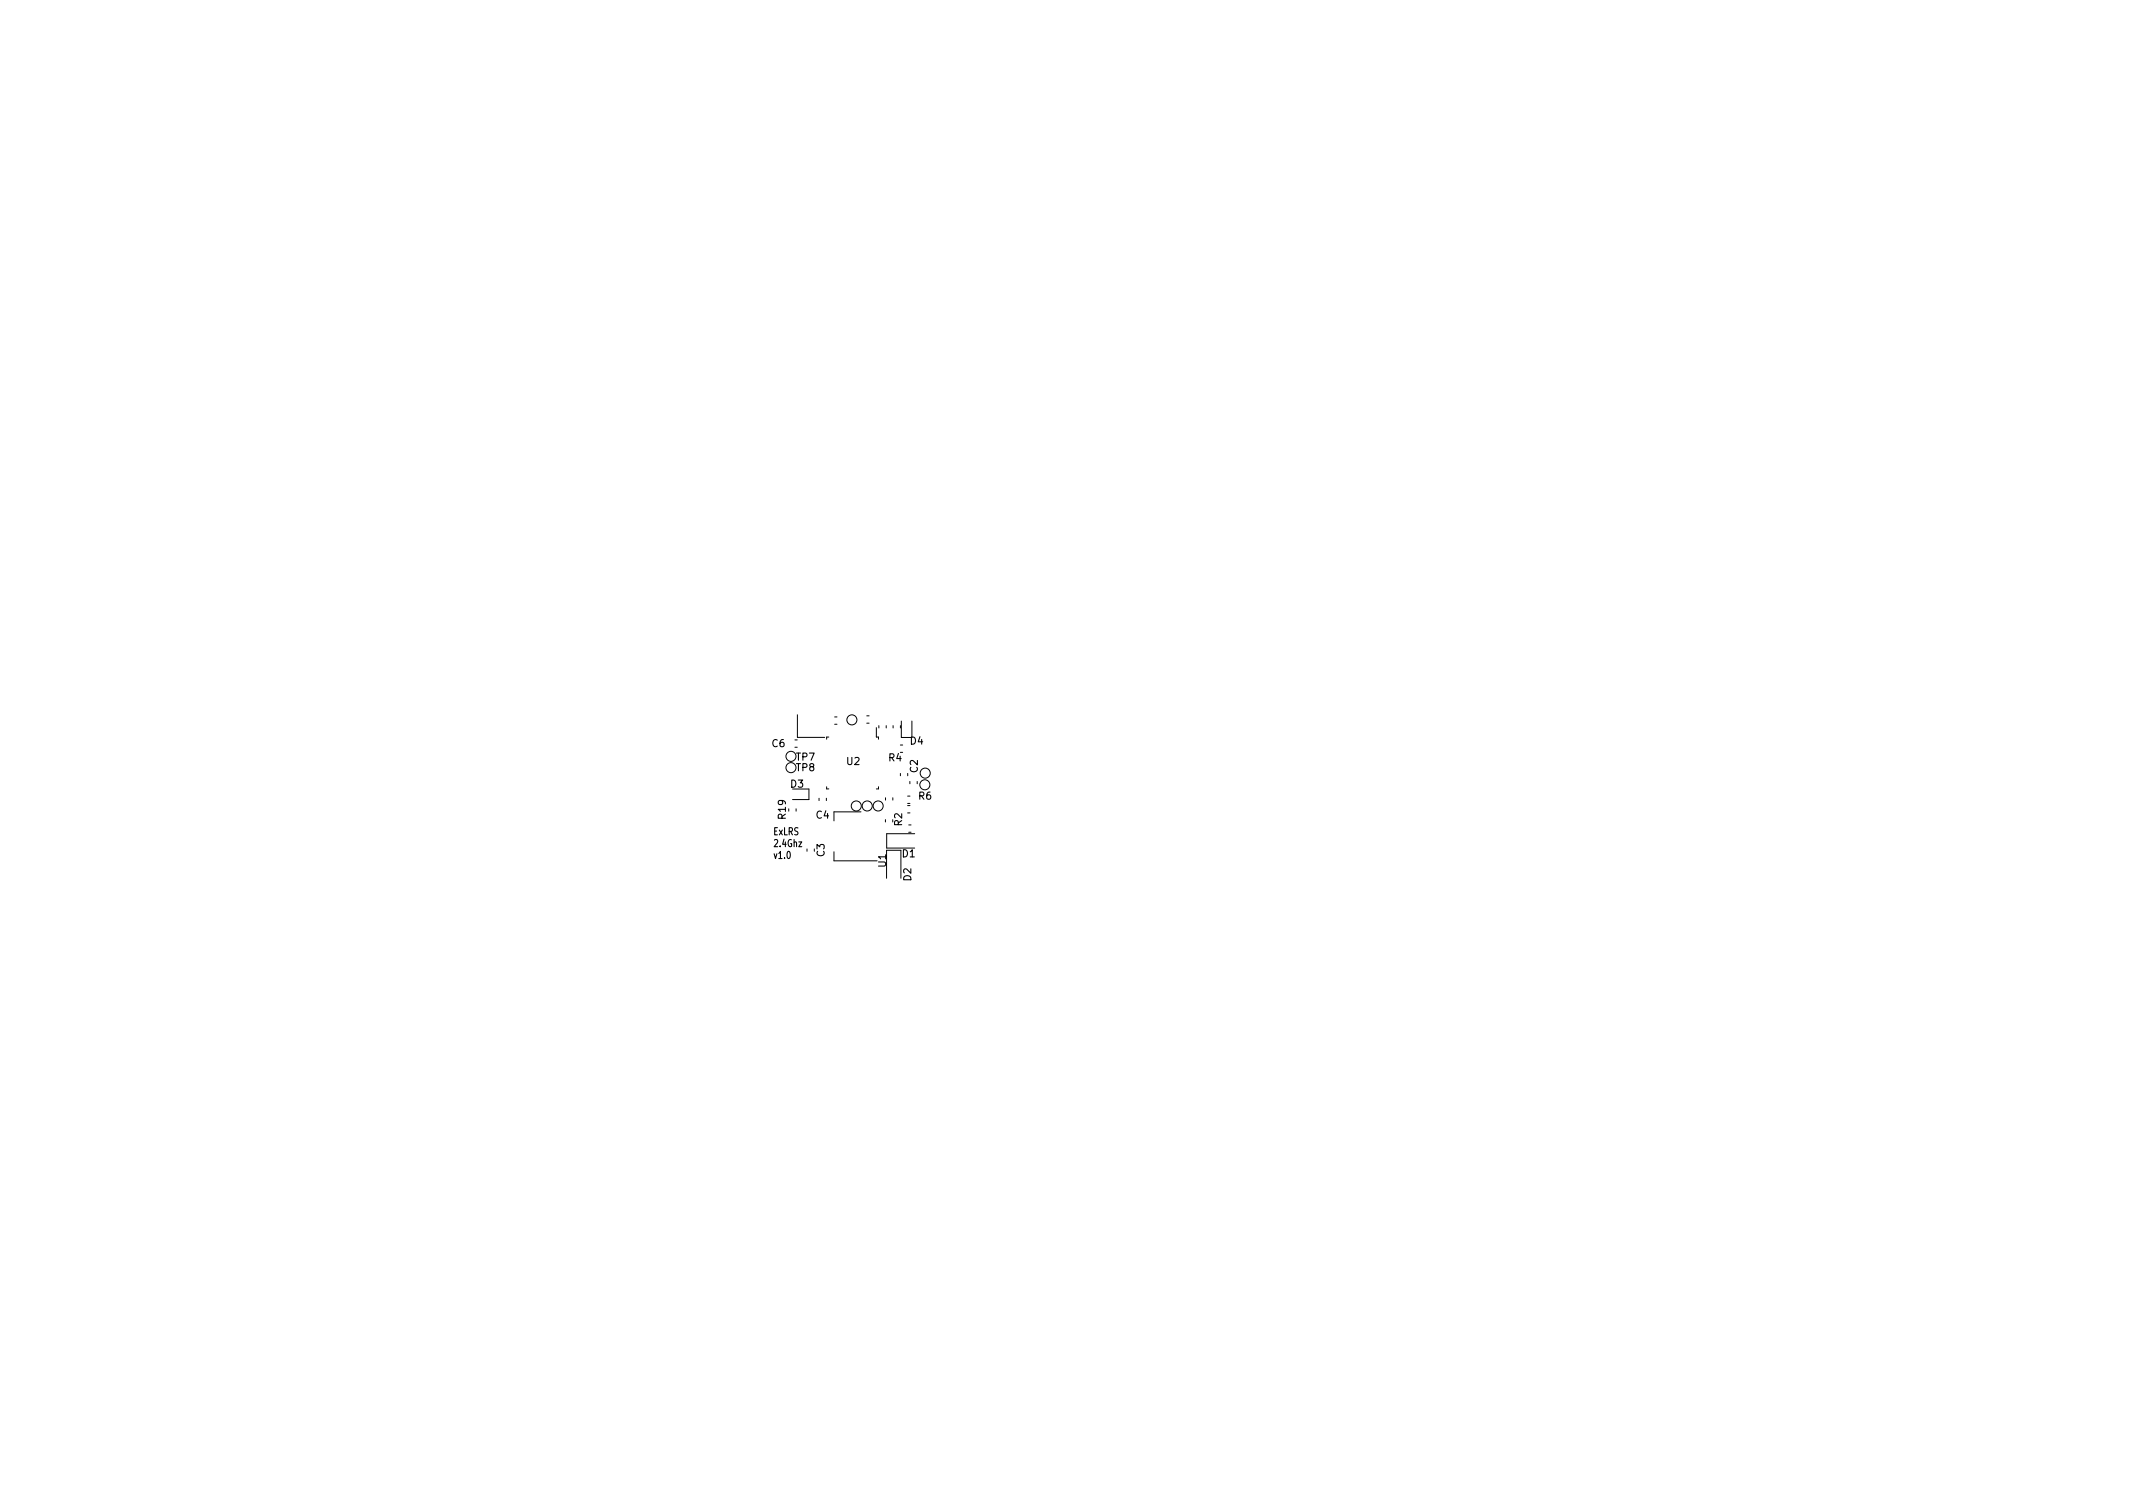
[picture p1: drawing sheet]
<svg xmlns="http://www.w3.org/2000/svg" width="297mm" height="210mm" viewBox="0 0 297 210" stroke-linecap="round" stroke-linejoin="round" font-family="sans-serif">
<defs><g id="words">
<g font-size="1.4">
<text x="107.5" y="104">C6</text>
<text x="110.9" y="107.4">TP8</text>
<text x="110.9" y="105.9">TP7</text>
<text x="117.9" y="106.5">U2</text>
<text x="123.8" y="106">R4</text>
<text x="126.8" y="103.7">D4</text>
<text x="127.8" y="107.6" transform="rotate(-90 127.8 107.6)">C2</text>
<text x="109.4" y="114" transform="rotate(-90 109.4 114)">R19</text>
<text x="110.1" y="109.7">D3</text>
<text x="113.7" y="114">C4</text>
<text x="127.9" y="111.3">R6</text>
<text x="107.6" y="116.3">ExLRS</text>
<text x="107.6" y="117.9">2.4Ghz</text>
<text x="107.6" y="119.6">v1.0</text>
<text x="114.8" y="119.3" transform="rotate(-90 114.8 119.3)">C3</text>
<text x="125.6" y="115" transform="rotate(-90 125.6 115)">R2</text>
<text x="125.7" y="119.4">D1</text>
<text x="123.4" y="120.7" transform="rotate(-90 123.4 120.7)">U1</text>
<text x="126.9" y="122.7" transform="rotate(-90 126.9 122.7)">D2</text>
</g>
</g></defs>
<g fill="none" stroke="#000" stroke-width=".14">
<path d="M111 99.5v3.2h3.8M116.2 99.8h.4M120.7 99.7h.3M110.4 109.9h2.3v1.4h-2.3M110.7 104h.3M110.7 103h.3M110.9 112.6v.3M112.4 118.2v.3M114.1 111.1v.4M115.1 111.1v.4M115.1 109.5v.3h.3M115.4 102.6h-.3v.3"/>
<path d="M116.1 118.6v1.3h6M116.2 100.8h.4M119.9 113h-3.8v1.3M120.7 100.7h.3M122 101.3v1.3h.3v.3M122.3 109.5v.3h-.3M122.4 101v.4M123.3 114.1v.4M123.3 111.1v.3M123.4 101v.4M124.3 111.1v.3M124.4 101v.4"/>
<path d="M125.4 103.7h.3M125.4 107.7v.3M125.4 101v.4M125.5 100.4v2.3h1.5v-2.3M126.4 113.2h.3M126.4 112.2h.3M126.4 111.9h.3M126.4 110.9h.3M126.4 107.7v.3M126.5 115.9h.4M126.5 114.9h.4M126.7 108.8v.3"/>
<path d="M127.4 116.1h-3.9v2h3.9M127.7 108.8v.3M123.5 122.3v-3.9h2v3.9"/>
<circle cx="110.1" cy="106.9" r=".7"/>
<circle cx="110.1" cy="105.3" r=".7"/>
<circle cx="118.6" cy="100.2" r=".7"/>
<circle cx="119.2" cy="112.2" r=".7"/>
<circle cx="120.8" cy="112.2" r=".7"/>
<circle cx="122.3" cy="112.2" r=".7"/>
<circle cx="128.8" cy="109.3" r=".7"/>
<circle cx="128.8" cy="107.7" r=".7"/>
</g>
<use href="#words"/>
</svg>
